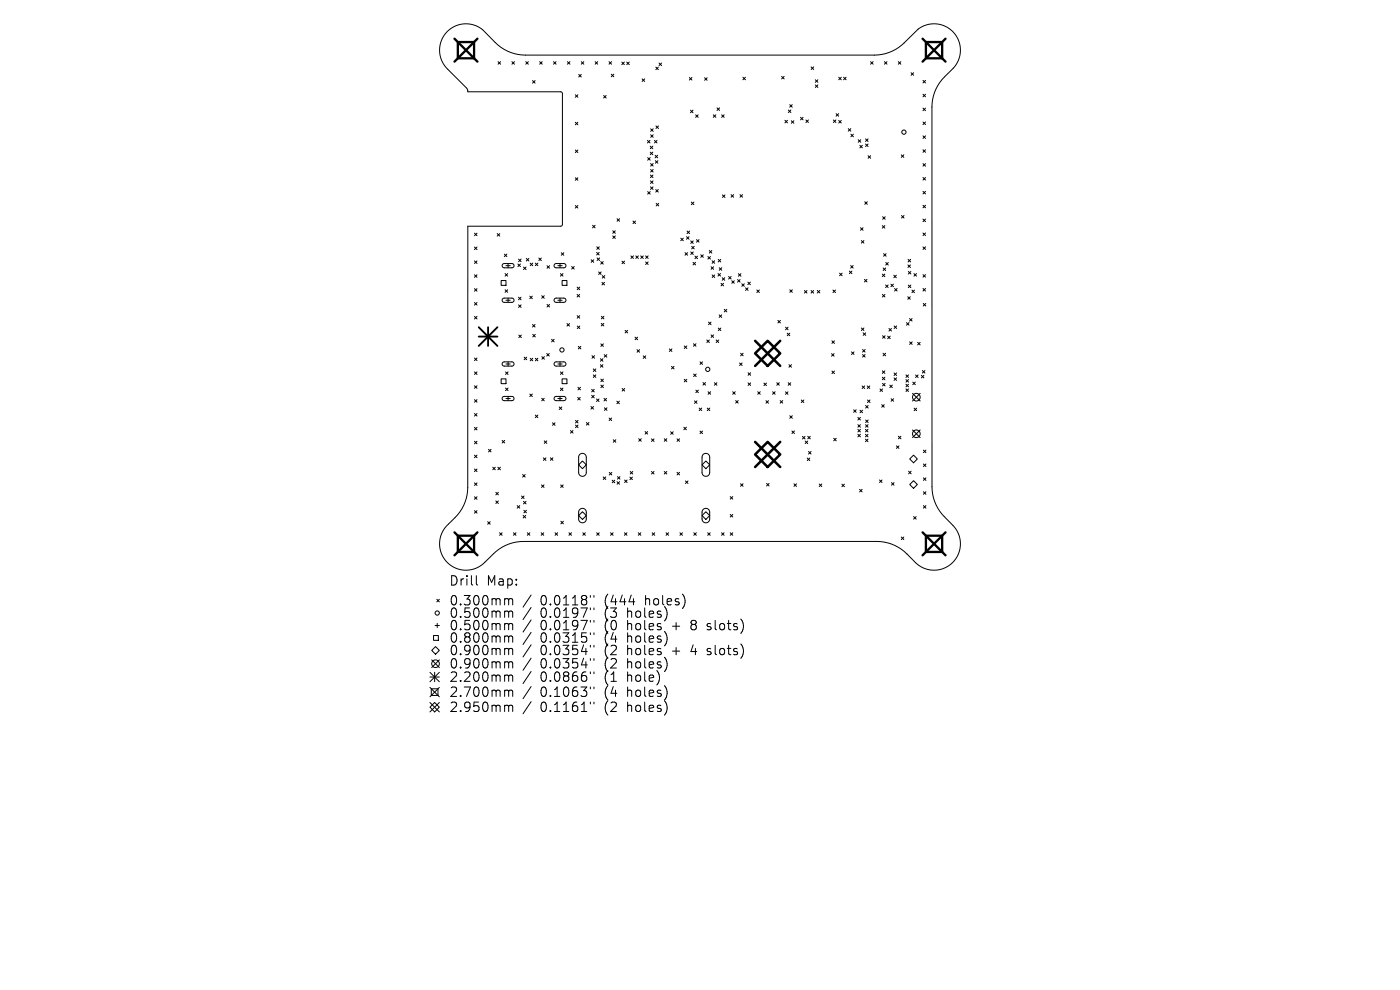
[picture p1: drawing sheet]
<svg xmlns="http://www.w3.org/2000/svg" width="297mm" height="210mm" viewBox="0 0 297 210" stroke-linecap="round" stroke-linejoin="round" font-family="sans-serif">
<defs><g id="words">
<g font-size="2.8">
<text x="95.2" y="124.5">Drill</text>
<text x="103.2" y="124.5">Map:</text>
<text x="95.2" y="128.7">0.300mm</text>
<text x="95.2" y="131.3">0.500mm</text>
<text x="114.7" y="128.7">0.0118&quot;</text>
<text x="114.7" y="131.3">0.0197&quot;</text>
<text x="128.4" y="128.7">(444</text>
<text x="128.4" y="131.3">(3</text>
<text x="133.3" y="131.3">holes)</text>
<text x="137.2" y="128.7">holes)</text>
<text x="95.2" y="134">0.500mm</text>
<text x="95.2" y="136.6">0.800mm</text>
<text x="114.7" y="134">0.0197&quot;</text>
<text x="114.7" y="136.6">0.0315&quot;</text>
<text x="128.4" y="134">(0</text>
<text x="128.4" y="136.6">(4</text>
<text x="133.3" y="134">holes</text>
<text x="133.3" y="136.6">holes)</text>
<text x="143.1" y="134">+</text>
<text x="147.3" y="134">8</text>
<text x="150.9" y="134">slots)</text>
<text x="95.2" y="139.3">0.900mm</text>
<text x="95.2" y="142.1">0.900mm</text>
<text x="114.7" y="139.3">0.0354&quot;</text>
<text x="114.7" y="142.1">0.0354&quot;</text>
<text x="128.4" y="139.3">(2</text>
<text x="128.4" y="142.1">(2</text>
<text x="133.3" y="139.3">holes</text>
<text x="133.3" y="142.1">holes)</text>
<text x="143.1" y="139.3">+</text>
<text x="147.3" y="139.3">4</text>
<text x="150.9" y="139.3">slots)</text>
<text x="95.2" y="144.9">2.200mm</text>
<text x="95.2" y="148.1">2.700mm</text>
<text x="114.7" y="144.9">0.0866&quot;</text>
<text x="114.7" y="148.1">0.1063&quot;</text>
<text x="128.4" y="144.9">(1</text>
<text x="128.4" y="148.1">(4</text>
<text x="133.3" y="144.9">hole)</text>
<text x="133.3" y="148.1">holes)</text>
<text x="95.2" y="151.3">2.950mm</text>
<text x="114.7" y="151.3">0.1161&quot;</text>
<text x="128.4" y="151.3">(2</text>
<text x="133.3" y="151.3">holes)</text>
</g>
</g></defs>
<g fill="none" stroke="#000" stroke-width=".21">
<path d="M94.8 6.7a5.6 5.6 0 0 1 7.6-.4 18.4 18.4 0 0 0 4.5 4.1l2.2 1 2.3 .3h74.1a9 9 0 0 0 6.3-2.6l3-2.9a5.6 5.6 0 0 1 7.5 .7 5.6 5.6 0 0 1-.1 7.6 11.6 11.6 0 0 0-4.2 5.8l-.3 2.4v80.5a9 9 0 0 0 2.6 6.4l1.9 1.9a5.6 5.6 0 0 1-.1 7.8 5.6 5.6 0 0 1-7.9 .1 11.6 11.6 0 0 0-5.8-4.2l-2.4-.3h-74.9a9 9 0 0 0-6.4 2.5l-1.9 1.9a5.6 5.6 0 0 1-8-.1 5.6 5.6 0 0 1 .3-8 9.9 9.9 0 0 0 4.1-7.8v-55.4h19.8l.2-.2 .1-28-.3-.3h-19.8l-.2-.8-4-4a5.6 5.6 0 0 1-.2-8zM105.7 13.1l.5 .5M106.2 13.1l-.5 .5M108.6 13.1l.5 .5M109.1 13.1l-.5 .5M111.5 13.1l.6 .5M112.1 13.1l-.6 .5M113 17.1l.5 .5M113.5 17.1l-.5 .5M114.5 13.1l.5 .5M115 13.1l-.5 .5M117.4 13.1l.6 .5"/>
<path d="M118 13.1l-.6 .5M120.4 13.1l.5 .5M120.9 13.1l-.5 .5M122.8 15.8l.5 .5M123.3 15.8l-.5 .5M123.3 13.1l.6 .5M123.9 13.1l-.6 .5M126.3 13.1l.5 .5M126.8 13.1l-.5 .5M129.2 13.1l.5 .5M129.7 15.7l.5 .6M129.7 13.1l-.5 .5"/>
<path d="M130.2 15.7l-.5 .6M131.9 13.2l.6 .5M132.5 13.2l-.6 .5M133 13.2l.5 .5M133.5 13.2l-.5 .5M136.2 16.7l.6 .6M136.8 16.7l-.6 .6M139.1 14.2l.6 .6M139.7 14.2l-.6 .6M139.8 13.4l.6 .5M140.4 13.4l-.6 .5M146.2 16.4l.6 .6"/>
<path d="M146.8 16.4l-.6 .6M149.5 16.5l.5 .5M150 16.5l-.5 .5M157.6 16.4l.5 .5M158.1 16.4l-.5 .5M165.8 16.2l.6 .5M166.4 16.2l-.6 .5M172.1 14.2l.5 .5M172.6 14.2l-.5 .5M173 16.9l.5 .6M173 18l.5 .6M173.5 18l-.5 .6"/>
<path d="M173.5 16.9l-.5 .6M177.9 16.4l.6 .5M178.5 16.4l-.6 .5M179 16.4l.5 .5M179.5 16.4l-.5 .5M184.7 13.1l.5 .5M185.2 13.1l-.5 .5M187.6 13.1l.6 .5M188.2 13.1l-.6 .5M190.6 13.1l.5 .5M191.1 13.1l-.5 .5M193.3 15.4l.5 .6"/>
<path d="M193.8 15.4l-.5 .6M195.8 17.1l.5 .5M195.8 20l.5 .5M196.3 20l-.5 .5M196.3 17.1l-.5 .5M122.1 20.1l.5 .5M122.1 25.9l.5 .6M122.1 31.8l.5 .6M122.1 37.7l.5 .5M122.6 20.1l-.5 .5M122.6 25.9l-.5 .6M122.6 31.8l-.5 .6"/>
<path d="M122.6 37.7l-.5 .5M128.1 20.3l.5 .5M128.6 20.3l-.5 .5M137.4 29.8l.5 .5M137.4 33.4l.5 .6M137.9 29.8l-.5 .5M137.9 33.4l-.5 .6M137.9 31l.6 .6M137.9 32.3l.6 .5M138 37.1l.5 .6M138 38.4l.5 .5M138 39.6l.5 .6"/>
<path d="M138 34.7l.6 .5M138 36l.6 .5M138 27.3l.6 .6M138 28.6l.6 .5M138.5 31l-.6 .6M138.5 32.3l-.6 .5M138.5 37.1l-.5 .6M138.5 39.6l-.5 .6M138.5 38.4l-.5 .5M138.6 34.7l-.6 .5M138.6 36l-.6 .5M138.6 27.3l-.6 .6"/>
<path d="M138.6 28.6l-.6 .5M138.8 29.8l.6 .5M139 32.9l.5 .6M139 34.1l.6 .5M139.2 26.7l.5 .6M139.4 29.8l-.6 .5M139.5 32.9l-.5 .6M139.6 34.1l-.6 .5M139.7 26.7l-.5 .6M146.5 23.4l.5 .5M147 23.4l-.5 .5M147.6 24.4l.5 .5"/>
<path d="M148.1 24.4l-.5 .5M151.3 24.4l.6 .5M151.9 24.4l-.6 .5M152.1 22.9l.6 .5M152.7 22.9l-.6 .5M153.1 24.4l.5 .5M153.6 24.4l-.5 .5M166.5 25.5l.6 .6M167.1 25.5l-.6 .6M167.2 23.3l.6 .6M167.5 22.2l.6 .5M167.8 23.3l-.6 .6"/>
<path d="M167.9 25.6l.5 .6M168.1 22.2l-.6 .5M168.4 25.6l-.5 .6M169.8 24.9l.6 .5M170.4 24.9l-.6 .5M171 25.4l.5 .6M171.5 25.4l-.5 .6M176.8 25.4l.5 .6M177.3 25.4l-.5 .6M177.4 24.1l.5 .6M177.9 24.1l-.5 .6M177.9 25.6l.6 .5"/>
<path d="M178.5 25.6l-.6 .5M180 27.3l.5 .5M180.5 27.3l-.5 .5M180.5 28.5l.5 .5M181 28.5l-.5 .5M182.1 29.6l.5 .6M182.4 30.8l.6 .6M182.6 29.6l-.5 .6M183 30.8l-.6 .6M183.6 29.5l.6 .5M183.6 30.5l.6 .6M184.2 29.5l-.6 .5"/>
<path d="M184.2 30.5l-.6 .6M184.2 33l.5 .6M184.7 33l-.5 .6M191.2 32.9l.5 .5M191.7 32.9l-.5 .5M195.8 22.9l.5 .6M195.8 25.9l.5 .5M195.8 28.8l.5 .6M195.8 31.8l.5 .5M195.8 34.7l.5 .6M195.8 37.7l.5 .5M196.3 22.9l-.5 .6"/>
<path d="M196.3 25.9l-.5 .5M196.3 28.8l-.5 .6M196.3 31.8l-.5 .5M196.3 34.7l-.5 .6M196.3 37.7l-.5 .5M100.7 49.5l.5 .5M100.7 52.4l.5 .5M100.7 55.3l.5 .6M100.7 58.3l.5 .5M101.2 49.5l-.5 .5M101.2 52.4l-.5 .5M101.2 55.3l-.5 .6"/>
<path d="M101.2 58.3l-.5 .5M105.5 49.6l.5 .5M106 49.6l-.5 .5M106.3 59.5h1v1h-1zM106.7 56l.2-.1h1.8l.3 .2v.3l-.3 .4h-1.8l-.4-.3zM107 53.9l.5 .5M107.2 58l.5 .6M107.3 56.4h.9M107.5 53.9l-.5 .5M107.7 58l-.5 .6M107.8 55.9v.9M109.9 56l.5 .5"/>
<path d="M110 55l.5 .5M110.4 56l-.5 .5M110.5 55l-.5 .5M111.1 56.6l.5 .6M111.6 56.6l-.5 .6M111.7 54.8l.5 .6M112.2 54.8l-.5 .6M112.5 55.8l.5 .6M113 55.8l-.5 .6M113.6 55.8l.5 .6M114.1 55.8l-.5 .6M114.3 54.7l.5 .6"/>
<path d="M114.8 54.7l-.5 .6M116 56.4l.6 .5M116.6 56.4l-.6 .5M117.7 56l.2-.1h1.8l.3 .2 .1 .3-.4 .4h-1.8l-.3-.3zM118.3 56.4h1M118.8 55.9v.9M118.9 58l.5 .6M119.1 53.6l.5 .6M119.2 59.5h1.1v1h-1.1zM119.4 58l-.5 .6M119.6 53.6l-.5 .6M121.3 56.5l.5 .6"/>
<path d="M121.8 56.5l-.5 .6M122.1 43.6l.5 .5M122.6 43.6l-.5 .5M125.4 55.1l.6 .5M125.7 47.8l.5 .5M126 55.1l-.6 .5M126.2 47.8l-.5 .5M126.6 53.5l.5 .6M126.6 52.3l.5 .6M126.7 54.7l.5 .6M127 57.7l.5 .5M127.1 53.5l-.5 .6"/>
<path d="M127.1 52.3l-.5 .6M127.2 54.7l-.5 .6M127.4 55.5l.6 .5M127.5 57.7l-.5 .5M127.7 59.9l.5 .5M127.8 58.5l.5 .5M128 55.5l-.6 .5M128.2 59.9l-.5 .5M128.3 58.5l-.5 .5M130 49l.5 .5M130 50l.5 .6M130.5 49l-.5 .5"/>
<path d="M130.5 50l-.5 .6M130.9 46.4l.5 .5M131.4 46.4l-.5 .5M132 55.4l.5 .5M132.5 55.4l-.5 .5M133.8 54.3l.6 .5M134.3 46.9l.5 .5M134.4 54.3l-.6 .5M134.8 46.9l-.5 .5M134.9 54.3l.5 .5M135.4 54.3l-.5 .5M135.9 54.3l.6 .5"/>
<path d="M136.5 54.3l-.6 .5M137 54.3l.5 .5M137 55.6l.5 .5M137.4 40.6l.5 .6M137.5 54.3l-.5 .5M137.5 55.6l-.5 .5M137.9 40.6l-.5 .6M139.1 40.2l.6 .5M139.2 43.1l.5 .6M139.7 40.2l-.6 .5M139.7 43.1l-.5 .6M144.4 50.5l.6 .6"/>
<path d="M145 50.5l-.6 .6M145.3 53.6l.6 .5M145.6 50.2l.6 .5M145.8 49l.5 .6M145.9 53.6l-.6 .5M146.2 50.2l-.6 .5M146.3 49l-.5 .6M146.5 51.1l.6 .5M146.5 53.4l.6 .6M146.7 42.9l.5 .5M146.7 52.3l.6 .5M147 55.7l.6 .5"/>
<path d="M147.1 51.1l-.6 .5M147.1 53.4l-.6 .6M147.2 42.9l-.5 .5M147.3 52.3l-.6 .5M147.4 54.3l.6 .6M147.6 55.7l-.6 .5M147.8 50.8l.5 .6M148 54.3l-.6 .6M148.3 50.8l-.5 .6M148.7 54l.5 .6M149.2 54l-.5 .6M150.2 54.4l.5 .6"/>
<path d="M150.5 53.1l.5 .6M150.7 54.4l-.5 .6M150.8 56.6l.6 .5M151 53.1l-.5 .6M151.1 55.3l.5 .6M151.1 58.3l.5 .6M151.4 56.6l-.6 .5M151.6 55.3l-.5 .6M151.6 58.3l-.5 .6M152.3 58l.6 .6M152.4 55l.5 .6M152.6 56.8l.5 .5"/>
<path d="M152.9 58l-.6 .6M152.9 55l-.5 .6M153.1 56.8l-.5 .5M153.2 58.9l.6 .6M153.3 41.3l.5 .6M153.8 58.9l-.6 .6M153.8 41.3l-.5 .6M154.6 58.7l.5 .5M155.1 41.3l.5 .5M155.1 58.7l-.5 .5M155.2 59.6l.6 .5M155.6 41.3l-.5 .5"/>
<path d="M155.8 59.6l-.6 .5M156.5 59.3l.5 .5M156.6 58.1l.6 .5M157 41.3l.5 .5M157 59.3l-.5 .5M157.2 58.1l-.6 .5M157.5 41.3l-.5 .5M158.6 59.8l.6 .6M159.2 59.8l-.6 .6M178.1 57.9l.6 .6M178.7 57.9l-.6 .6M180.2 57.5l.5 .5"/>
<path d="M180.5 56.3l.5 .6M180.7 57.5l-.5 .5M181 56.3l-.5 .6M182.6 48.3l.5 .5M182.7 51l.6 .6M183.1 48.3l-.5 .5M183.3 51l-.6 .6M183.4 59.3l.5 .5M183.5 42.8l.5 .5M183.9 59.3l-.5 .5M184 42.8l-.5 .5M187.2 47.9l.5 .5"/>
<path d="M187.2 58.1l.5 .6M187.2 46l.6 .5M187.4 56.8l.5 .6M187.4 53.8l.6 .6M187.7 47.9l-.5 .5M187.7 58.1l-.5 .6M187.8 46l-.6 .5M187.9 56.8l-.5 .6M187.9 55.7l.5 .5M188 53.8l-.6 .6M188.4 55.7l-.5 .5M189.6 58.4l.6 .5"/>
<path d="M190.2 58.4l-.6 .5M191.2 45.7l.6 .6M191.8 45.7l-.6 .6M192.6 56.2l.6 .5M192.6 55l.6 .6M192.7 57.6l.5 .5M193.2 56.2l-.6 .5M193.2 55l-.6 .6M193.2 57.6l-.5 .5M193.9 58l.5 .6M194.4 58l-.5 .6M195.8 40.6l.5 .5"/>
<path d="M195.8 43.5l.5 .6M195.8 46.5l.5 .5M195.8 49.4l.5 .6M195.8 52.4l.5 .5M195.8 58.3l.5 .5M196.3 40.6l-.5 .5M196.3 43.5l-.5 .6M196.3 46.5l-.5 .5M196.3 49.4l-.5 .6M196.3 52.4l-.5 .5M196.3 58.3l-.5 .5M100.7 61.2l.5 .6"/>
<path d="M100.7 64.2l.5 .5M100.7 67.1l.5 .6M100.7 75.9l.5 .6M100.7 78.9l.5 .5M101.2 61.2l-.5 .6M101.2 64.2l-.5 .5M101.2 67.1l-.5 .6M101.2 75.9l-.5 .6M101.2 78.9l-.5 .5M106.7 63.4l.2-.2h1.8l.3 .2v.4l-.3 .3h-1.8l-.4-.3zM106.7 76.9l.2-.1h1.8l.3 .2v.3l-.3 .4h-1.8l-.4-.4zM107.2 61.5l.5 .5"/>
<path d="M107.2 78.9l.6 .5M107.3 63.7h.9M107.3 77.2h.9M107.7 61.5l-.5 .5M107.8 78.9l-.6 .5M107.8 63.2v.9M107.8 76.8v.9M110 63l.5 .6M110 64.7l.5 .5M110.1 71.1l.5 .5M110.5 63l-.5 .6M110.5 64.7l-.5 .5"/>
<path d="M110.6 71.1l-.5 .5M111.2 75.8l.5 .5M111.7 75.8l-.5 .5M112.4 62.8l.5 .6M112.5 76l.5 .5M112.9 62.8l-.5 .6M113 68.8l.5 .6M113 76l-.5 .5M113 70.9l.6 .6M113.5 68.8l-.5 .6M113.6 70.9l-.6 .6M113.6 76l.5 .5"/>
<path d="M114.1 76l-.5 .5M114.9 62.7l.6 .6M115 75.7l.5 .5M115.5 62.7l-.6 .6M115.5 75.7l-.5 .5M116 75l.5 .5M116 64.6l.6 .5M116.5 75l-.5 .5M116.6 64.6l-.6 .5M117 72l.6 .5M117.6 72l-.6 .5M117.7 63.4l.2-.2h1.8l.3 .2 .1 .4-.4 .3h-1.8l-.3-.3z"/>
<path d="M117.7 76.9l.2-.1h1.8l.3 .2 .1 .3-.4 .4h-1.8l-.3-.3zM118.3 63.7h1M118.3 77.2h1M118.8 63.2v.9M118.8 76.8v.9M118.9 78.9l.5 .5M119.4 78.9l-.5 .5M120.3 68.6l.5 .6M120.8 68.6l-.5 .6M122.4 62.5l.6 .5M122.4 60.9l.6 .5M122.4 67l.6 .5"/>
<path d="M122.5 69.2l.5 .5M122.7 73.5l.5 .5M123 62.5l-.6 .5M123 60.9l-.6 .5M123 67l-.6 .5M123 69.2l-.5 .5M123.2 73.5l-.5 .5M125.6 75.5l.5 .5M125.9 78.3l.5 .5M125.9 79.5l.5 .6M126.1 75.5l-.5 .5M126.4 78.3l-.5 .5"/>
<path d="M126.4 79.5l-.5 .6M127.4 76.1l.5 .5M127.4 77.4l.5 .5M127.5 72.9l.5 .6M127.6 68.6l.5 .5M127.6 67.1l.5 .5M127.9 77.4l-.5 .5M127.9 76.1l-.5 .5M128 72.9l-.5 .6M128.1 68.6l-.5 .5M128.1 67.1l-.5 .5M128.2 75.2l.5 .6"/>
<path d="M128.7 75.2l-.5 .6M132.6 70.1l.6 .5M133.2 70.1l-.6 .5M134.7 71.5l.6 .6M135.1 74.2l.6 .5M135.3 71.5l-.6 .6M135.7 74.2l-.6 .5M136.5 75.5l.5 .5M137 75.5l-.5 .5M142 74l.5 .6M142.5 77.7l.5 .6M142.5 74l-.5 .6"/>
<path d="M143 77.7l-.5 .6M145.2 73.4l.5 .5M145.7 73.4l-.5 .5M147.1 72.9l.6 .6M147.1 79.3l.6 .6M147.7 72.9l-.6 .6M147.7 79.3l-.6 .6M148.5 76.8l.5 .5M149 76.8l-.5 .5M149.9 72.1l.6 .6M150.3 68.3l.5 .6M150.5 72.1l-.6 .6"/>
<path d="M150.8 68.3l-.5 .6M150.8 71l.6 .6M151.4 71l-.6 .6M151.9 72.1l.6 .6M152.4 69.6l.5 .5M152.5 72.1l-.6 .6M152.6 66.8l.5 .5M152.9 69.6l-.5 .5M153 60.1l.5 .5M153.1 66.8l-.5 .5M153.5 60.1l-.5 .5M153.6 65.6l.6 .6"/>
<path d="M154.2 65.6l-.6 .6M156.9 77l.5 .5M157.1 74.9l.6 .6M157.4 60.2l.5 .5M157.4 77l-.5 .5M157.7 74.9l-.6 .6M157.9 60.2l-.5 .5M158.2 61.1l.5 .5M158.7 61.1l-.5 .5M158.7 79.1l.5 .5M159.2 79.1l-.5 .5M160.6 61.5l.5 .6"/>
<path d="M161.1 61.5l-.5 .6M165 68l.6 .5M165.6 68l-.6 .5M166.6 69.4l.6 .6M167 70.7l.5 .5M167.2 69.4l-.6 .6M167.4 77.4l.5 .5M167.5 70.7l-.5 .5M167.5 61.5l.6 .5M167.9 77.4l-.5 .5M168.1 61.5l-.6 .5M170.7 61.6l.5 .6"/>
<path d="M171.2 61.6l-.5 .6M172.1 61.6l.5 .6M172.6 61.6l-.5 .6M173.4 61.6l.5 .6M173.9 61.6l-.5 .6M176.4 75l.5 .6M176.5 72.3l.5 .5M176.5 78.7l.5 .6M176.7 61.5l.5 .6M176.9 75l-.5 .6M177 72.3l-.5 .5M177 78.7l-.5 .6"/>
<path d="M177.2 61.5l-.5 .6M180.6 74.6l.6 .6M181.2 74.6l-.6 .6M182.7 69.6l.6 .5M183 74.1l.5 .6M183 75.2l.5 .5M183.1 70.6l.6 .5M183.3 69.6l-.6 .5M183.5 74.1l-.5 .6M183.5 75.2l-.5 .5M183.7 70.6l-.6 .5M187.2 78.7l.5 .5"/>
<path d="M187.2 62.5l.5 .5M187.2 71.2l.6 .6M187.3 74.9l.6 .6M187.7 78.7l-.5 .5M187.7 62.5l-.5 .5M187.8 71.2l-.6 .6M187.9 74.9l-.6 .6M187.9 60.5l.5 .5M188.3 71.3l.6 .5M188.4 60.5l-.5 .5M188.6 69.7l.5 .5M188.9 71.3l-.6 .5"/>
<path d="M189 60.3l.5 .5M189.1 69.7l-.5 .5M189.5 60.3l-.5 .5M189.7 79.1l.5 .6M189.7 69.1l.5 .6M189.8 61.2l.5 .5M190.2 79.1l-.5 .6M190.2 69.1l-.5 .6M190.3 61.2l-.5 .5M192.2 79.5l.5 .6M192.3 68.4l.5 .6M192.6 62.9l.5 .6"/>
<path d="M192.7 60.5l.5 .5M192.7 79.5l-.5 .6M192.8 68.4l-.5 .6M193 67.6l.5 .5M193 72.5l.5 .6M193.1 62.9l-.5 .6M193.2 60.5l-.5 .5M193.5 61.5l.5 .6M193.5 67.6l-.5 .5M193.5 72.5l-.5 .6M194 61.5l-.5 .6M194.2 79.5l.6 .6"/>
<path d="M194.7 72.6l.5 .6M194.8 79.5l-.6 .6M195.2 72.6l-.5 .6M195.5 79.6l.5 .6M195.7 78.6l.5 .5M195.8 61.2l.5 .5M195.9 64.4l.5 .5M196 79.6l-.5 .6M196.2 78.6l-.5 .5M196.3 61.2l-.5 .5M196.4 64.4l-.5 .5M100.7 81.8l.5 .6"/>
<path d="M100.7 84.8l.5 .5M100.7 87.7l.5 .6M100.7 90.7l.5 .5M100.7 93.6l.5 .5M100.7 96.5l.5 .6M100.7 99.5l.5 .5M101.2 81.8l-.5 .6M101.2 84.8l-.5 .5M101.2 87.7l-.5 .6M101.2 90.7l-.5 .5M101.2 93.6l-.5 .5M101.2 96.5l-.5 .6"/>
<path d="M101.2 99.5l-.5 .5M103.6 95.3l.6 .6M104.2 95.3l-.6 .6M104.5 99.1l.6 .6M105.1 99.1l-.6 .6M105.6 99.1l.6 .6M106.2 99.1l-.6 .6M106.3 80.4h1v1h-1zM106.5 93.4l.6 .6M106.7 84.2l.2-.1h1.8l.3 .2v.3l-.3 .4h-1.8l-.4-.3zM107.1 93.4l-.6 .6M107.2 82.3l.6 .6"/>
<path d="M107.3 84.5h.9M107.8 82.3l-.6 .6M107.8 84.1v.9M112.4 83.6l.5 .5M112.9 83.6l-.5 .5M113.6 88.1l.5 .5M114.1 88.1l-.5 .5M114.9 84.5l.6 .5M115.3 97.1l.5 .6M115.5 84.5l-.6 .5M115.5 93.5l.5 .6M115.8 97.1l-.5 .6"/>
<path d="M116 93.5l-.5 .6M116.8 97.1l.5 .5M117.2 89.7l.6 .5M117.3 97.1l-.5 .5M117.7 84.2l.2-.1h1.8l.3 .2 .1 .3-.4 .4h-1.8l-.3-.3zM117.8 89.7l-.6 .5M118.3 84.5h1M118.6 86.3l.6 .6M118.8 84.1v.9M118.9 82.3l.5 .6M119.2 86.3l-.6 .6M119.2 80.4h1.1v1h-1.1z"/>
<path d="M119.4 82.3l-.5 .6M121 91.3l.6 .6M121.6 91.3l-.6 .6M122.1 89.2l.5 .5M122.1 90.2l.5 .5M122.6 84.3l.5 .5M122.6 82.2l.6 .5M122.6 89.2l-.5 .5M122.6 90.2l-.5 .5M123 96.4a.81 .81 0 0 1 .9-.2 .81 .81 0 0 1 .5 .8v3.2a.81 .81 0 0 1-.8 .8 .81 .81 0 0 1-.8-.8v-3.3zM123.1 84.3l-.5 .5M123.2 82.2l-.6 .5"/>
<path d="M123.6 97.8l.8 .8-.8 .8-.8-.8zM124.4 89.6l.5 .6M124.9 89.6l-.5 .6M125.4 86.2l.5 .6M125.5 82.6l.6 .5M125.5 83.9l.6 .5M125.9 86.2l-.5 .6M126.1 82.6l-.6 .5M126.1 83.9l-.6 .5M126.5 84.6l.6 .6M127.1 84.6l-.6 .6M127.5 81.7l.5 .5"/>
<path d="M127.5 80.4l.5 .6M128 80.4l-.5 .6M128 81.7l-.5 .5M128.1 84.5l.6 .5M128.2 86.5l.6 .6M128.7 84.5l-.6 .5M128.8 86.5l-.6 .6M129.2 88.7l.6 .5M129.8 88.7l-.6 .5M130.1 93.3l.5 .5M130.6 93.3l-.5 .5M130.9 85.1l.5 .5"/>
<path d="M131.4 85.1l-.5 .5M132 82.4l.5 .6M132.5 82.4l-.5 .6M135.5 93.1l.5 .5M136 93.1l-.5 .5M136.9 91.5l.5 .6M137.4 91.5l-.5 .6M138.2 93.1l.6 .5M138.8 93.1l-.6 .5M140.9 93.1l.6 .5M141.5 93.1l-.6 .5M142.3 91.6l.5 .5"/>
<path d="M142.8 91.6l-.5 .5M143.6 93.1l.6 .5M144.2 93.1l-.6 .5M145.1 90.6l.5 .6M145.2 80.5l.5 .5M145.6 90.6l-.5 .6M145.7 80.5l-.5 .5M147.3 85l.6 .6M147.6 82.8l.6 .5M147.9 85l-.6 .6M148.2 82.8l-.6 .5M148.3 86.6l.6 .5"/>
<path d="M148.5 91.4l.5 .6M148.9 86.6l-.6 .5M148.9 98.6l.8-.8 .9 .8-.9 .8zM149 91.4l-.5 .6M149.1 81.1l.6 .6M149.2 96.4a.81 .81 0 0 1 .9-.2 .81 .81 0 0 1 .5 .8v3.2a.81 .81 0 0 1-.9 .8 .81 .81 0 0 1-.8-.8v-3.3zM149.7 81.1l-.6 .6M150 86.6l.6 .5M150.2 83.1l.6 .5M150.6 86.6l-.6 .5M150.8 83.1l-.6 .5M151.6 81.2l.5 .5"/>
<path d="M152.1 81.2l-.5 .5M155.4 83.1l.6 .5M156 83.1l-.6 .5M156.1 85l.5 .5M156.6 85l-.5 .5M158.7 81.2l.5 .6M159.2 81.2l-.5 .6M160.7 83.1l.6 .5M161.3 83.1l-.6 .5M162.1 81.3l.5 .5M162.5 85l.5 .5M162.6 81.3l-.5 .5"/>
<path d="M163 85l-.5 .5M163.9 83.1l.5 .5M164.4 83.1l-.5 .5M164.8 81.2l.5 .5M165.3 81.2l-.5 .5M165.5 85l.6 .5M166.1 85l-.6 .5M166.6 83.1l.6 .6M167.2 83.1l-.6 .6M167.2 81.2l.5 .5M167.5 88.2l.6 .5M167.7 81.2l-.5 .5"/>
<path d="M168 91.4l.5 .6M168.1 88.2l-.6 .5M168.5 91.4l-.5 .6M170 84.8l.5 .6M170.2 92.6l.6 .5M170.5 84.8l-.5 .6M170.8 92.6l-.6 .5M170.8 93.6l.6 .5M171.3 97.2l.5 .5M171.4 93.6l-.6 .5M171.4 92.6l.5 .5M171.5 95.8l.6 .5"/>
<path d="M171.8 97.2l-.5 .5M171.9 92.6l-.5 .5M172.1 95.8l-.6 .5M176.9 93l.5 .5M177.4 93l-.5 .5M181.1 86.9l.5 .6M181.6 86.9l-.5 .6M182 88.6l.5 .5M182 90.1l.5 .5M182 91.1l.5 .5M182 92.1l.5 .6M182.4 87l.6 .6"/>
<path d="M182.5 88.6l-.5 .5M182.5 90.1l-.5 .5M182.5 91.1l-.5 .5M182.5 92.1l-.5 .6M182.9 81.9l.5 .5M183 87l-.6 .6M183.4 81.9l-.5 .5M183.6 92.1l.5 .6M183.6 91.1l.5 .5M183.6 93.2l.5 .5M183.6 90.1l.6 .5M183.6 86l.6 .6"/>
<path d="M183.6 89.1l.6 .5M184 81.9l.5 .5M184 84.8l.6 .6M184.1 91.1l-.5 .5M184.1 92.1l-.5 .6M184.1 93.2l-.5 .5M184.2 90.1l-.6 .5M184.2 86l-.6 .6M184.2 89.1l-.6 .5M184.5 81.9l-.5 .5M184.6 84.8l-.6 .6M186.7 82.5l.5 .5"/>
<path d="M187 85.8l.6 .6M187.2 80l.5 .6M187.2 82.5l-.5 .5M187.2 81.3l.6 .6M187.6 85.8l-.6 .6M187.7 80l-.5 .6M187.8 81.3l-.6 .6M188.8 81.7l.5 .5M189 84.6l.6 .5M189.3 81.7l-.5 .5M189.6 84.6l-.6 .5M189.7 80.2l.5 .5"/>
<path d="M190.2 94.6l.5 .5M190.2 80.2l-.5 .5M190.6 92.5l.5 .6M190.7 94.6l-.5 .5M191.1 92.5l-.5 .6M192.2 80.5l.5 .6M192.2 81.5l.5 .6M192.2 82.5l.5 .5M192.7 82.5l-.5 .5M192.7 81.5l-.5 .6M192.7 80.5l-.5 .6M192.8 100l.5 .5"/>
<path d="M193 97.4l.8-.9 .8 .9-.8 .8zM193.3 100l-.5 .5M193.6 83.4l1.6 1.7M193.6 91.2l1.6 1.6M193.6 81.1l.6 .5M193.9 86.6l.6 .5M194.2 81.1l-.6 .5M194.5 86.6l-.6 .5M195.2 83.4l-1.6 1.7M195.2 91.2l-1.6 1.6M195.9 98.4l.5 .6M195.9 95.5l.5 .5"/>
<path d="M196.4 95.5l-.5 .5M196.4 98.4l-.5 .6M100.7 102.4l.5 .6M100.7 105.4l.5 .5M100.7 108.3l.5 .6M101.2 102.4l-.5 .6M101.2 105.4l-.5 .5M101.2 108.3l-.5 .6M103.5 110.7l.5 .5M104 110.7l-.5 .5M105.2 104.4l.5 .6M105.2 106.3l.5 .5"/>
<path d="M105.7 104.4l-.5 .6M105.7 106.3l-.5 .5M106 113l.5 .6M106.5 113l-.5 .6M108.9 113l.6 .6M109.5 113l-.6 .6M109.7 107.3l.6 .5M110.3 107.3l-.6 .5M110.6 105.2l.6 .6M110.9 100.7l.5 .5M111 109.3l.5 .6M111.1 106.4l.5 .5"/>
<path d="M111.1 108.2l.6 .6M111.2 105.2l-.6 .6M111.4 100.7l-.5 .5M111.5 109.3l-.5 .6M111.6 106.4l-.5 .5M111.7 108.2l-.6 .6M111.9 113l.5 .6M112.4 113l-.5 .6M114.8 113l.6 .6M114.9 102.9l.5 .5M115.4 113l-.6 .6M115.4 102.9l-.5 .5"/>
<path d="M117.8 113l.5 .6M118.3 113l-.5 .6M118.9 102.9l.6 .5M119 110.6l.5 .5M119.5 102.9l-.6 .5M119.5 110.6l-.5 .5M120.7 113l.5 .6M121.2 113l-.5 .6M122.8 109.4l.8-.8 .8 .8-.8 .8zM123 108.1a.81 .81 0 0 1 .9-.2 .81 .81 0 0 1 .5 .7v1.5a.81 .81 0 0 1-.8 .8 .81 .81 0 0 1-.8-.8v-1.5zM123.6 113l.6 .6M124.2 113l-.6 .6"/>
<path d="M126.6 113l.5 .6M127.1 113l-.5 .6M128 101.2l.5 .5M128.5 101.2l-.5 .5M129.3 100.2l.5 .6M129.5 113l.6 .6M129.8 100.2l-.5 .6M129.9 101.9l.5 .5M130.1 113l-.6 .6M130.4 101.9l-.5 .5M130.9 102.2l.5 .5M131 101.1l.5 .5"/>
<path d="M131.4 102.2l-.5 .5M131.5 101.1l-.5 .5M132.5 113l.5 .6M132.5 101.8l.5 .6M133 113l-.5 .6M133 101.8l-.5 .6M133.6 101.2l.6 .5M133.7 100l.5 .6M134.2 101.2l-.6 .5M134.2 100l-.5 .6M135.4 113l.6 .6M136 113l-.6 .6"/>
<path d="M138.2 100l.6 .6M138.4 113l.5 .6M138.8 100l-.6 .6M138.9 113l-.5 .6M140.9 100l.6 .6M141.3 113l.5 .6M141.5 100l-.6 .6M141.8 113l-.5 .6M143.6 100.2l.6 .5M144.2 100.2l-.6 .5M144.2 113l.6 .6M144.8 113l-.6 .6"/>
<path d="M145.4 102l.6 .6M146 102l-.6 .6M147.2 113l.5 .6M147.7 113l-.5 .6M148.9 109.4l.8-.8 .9 .8-.9 .8zM149.2 108.1a.81 .81 0 0 1 .9-.2 .81 .81 0 0 1 .5 .7v1.5a.81 .81 0 0 1-.9 .8 .81 .81 0 0 1-.8-.8v-1.5zM150.1 113l.6 .6M150.7 113l-.6 .6M153.1 113l.5 .6M153.6 113l-.5 .6M154.9 105.3l.6 .6M154.9 109.1l.6 .6"/>
<path d="M154.9 113l.6 .6M155.5 105.3l-.6 .6M155.5 109.1l-.6 .6M155.5 113l-.6 .6M157.1 102.6l.5 .6M157.6 102.6l-.5 .6M162.6 102.6l.6 .5M163.2 102.6l-.6 .5M168.4 102.6l.6 .6M169 102.6l-.6 .6M173.8 102.7l.5 .5M174.3 102.7l-.5 .5"/>
<path d="M178.6 102.7l.5 .5M179.1 102.7l-.5 .5M182.4 103.8l.5 .5M182.9 103.8l-.5 .5M186.6 101.8l.5 .6M187.1 101.8l-.5 .6M189.1 102.4l.6 .5M189.7 102.4l-.6 .5M191.2 113.9l.5 .6M191.7 113.9l-.5 .6M193 102.8l.8-.8 .8 .8-.8 .8zM193.8 109.6l.6 .5"/>
<path d="M194.4 109.6l-.6 .5M195.9 101.4l.5 .5M195.9 104.3l.5 .6M195.9 107.3l.5 .5M196.4 101.4l-.5 .5M196.4 104.3l-.5 .6M196.4 107.3l-.5 .5M91.6 140l1.6 1.6M91.6 138l.8-.8 .8 .8-.8 .8zM92 134.8h1v1h-1zM92.3 132.7h.9M92.7 127.1l.5 .6"/>
<path d="M92.8 132.2v.9M93.2 127.1l-.5 .6M93.2 140l-1.6 1.6M101.1 122.1v1.7l.2 .3M107.3 127l.5 .1 .1 .2M107.3 129.6l.5 .1 .1 .2M107.3 132.3l.5 .1 .1 .2M107.3 134.9l.5 .1 .1 .2M107.3 137.6h.5l.1 .2M107.9 127.3l.3-.3 .5 .1 .1 1.2M107.9 127.3v1M107.9 129.9v1.1"/>
<path d="M107.9 132.6v1M107.9 135.2v1M107.9 137.8v1.1M107.9 129.9l.3-.3 .5 .1 .1 1.3M107.9 132.6l.3-.3 .5 .1 .1 1.2M107.9 135.2l.3-.3 .5 .1 .1 1.2M107.9 137.8l.3-.2h.5l.1 1.3M112.7 126.2l-1.7 2.6M112.7 128.9l-1.7 2.5M112.7 131.5l-1.7 2.6M112.7 134.1l-1.7 2.6M112.7 136.8l-1.7 2.6"/>
<path d="M112.7 139.6l-1.7 2.6M125.2 126.3v.4M125.2 129v.3M125.2 131.6v.4M125.2 134.2v.4M125.2 136.9v.4M125.2 139.7v.4M126 126.3v.4M126 129v.3M126 131.6v.4M126 134.2v.4M126 136.9v.4"/>
<path d="M126 139.7v.4M150 133.5l.2 .1M150 138.8l.2 .1M150.1 132.4v.4M150.1 137.6v.5M91.2 142.6l2 2M91.2 143.6h2M91.2 145.8l2 2M91.2 149l2 2M91.5 146.1h1.4v1.4h-1.4zM92.2 149l1 1-1 1-1-1zM92.2 142.6v2"/>
<path d="M93.2 142.6l-2 2M93.2 145.8l-2 2M93.2 149l-2 2M107.3 140.4l.5 .1 .1 .2M107.3 143.2l.5 .1 .1 .2M107.3 146.4l.5 .1 .1 .2M107.3 149.6l.5 .1 .1 .2M107.9 140.7v1M107.9 143.5v1M107.9 146.7v1M107.9 149.9v1M107.9 140.7l.3-.3 .5 .1 .1 1.2"/>
<path d="M107.9 143.5l.3-.3 .5 .1 .1 1.2M107.9 146.7l.3-.3 .5 .1 .1 1.2M107.9 149.9l.3-.3 .5 .1 .1 1.2M112.7 142.4l-1.7 2.6M112.7 145.6l-1.7 2.6M112.7 148.8l-1.7 2.6M125.2 142.5v.4M125.2 145.7v.4M125.2 148.9v.4M126 142.5v.4M126 145.7v.4M126 148.9v.4"/>
<circle cx="191.8" cy="28" r=".45"/>
<circle cx="119.2" cy="74.2" r=".45"/>
<circle cx="150.1" cy="78.3" r=".45"/>
<circle cx="194.4" cy="84.3" r=".81"/>
<circle cx="194.4" cy="92" r=".81"/>
<circle cx="92.8" cy="130" r=".45"/>
<circle cx="92.4" cy="140.8" r=".81"/>
</g>
<path d="M101.6 69.4l3.9 4M101.6 71.4h3.9M103.5 69.4v4M105.5 69.4l-3.9 4" fill="none" stroke="#000" stroke-width=".4"/>
<path d="M96.4 8.2l4.9 4.9M97.1 8.9h3.5v3.5h-3.5zM101.3 8.2l-4.9 4.9M195.7 8.2l4.9 4.9M196.4 8.9h3.5v3.5h-3.5zM200.6 8.2l-4.9 4.9M96.4 112.9l4.9 4.9M97.1 113.6h3.5v3.5h-3.5zM101.3 112.9l-4.9 4.9M195.7 112.9l4.9 4.9M196.4 113.6h3.5v3.5h-3.5zM200.6 112.9l-4.9 4.9" fill="none" stroke="#000" stroke-width=".49"/>
<path d="M160.2 72.3l5.3 5.3M162.9 72.3l2.6 2.7-2.6 2.6-2.7-2.6zM165.5 72.3l-5.3 5.3M160.2 93.7l5.3 5.4M162.9 93.7l2.6 2.7-2.6 2.7-2.7-2.7zM165.5 93.7l-5.3 5.4" fill="none" stroke="#000" stroke-width=".53"/>
<use href="#words"/>
</svg>
